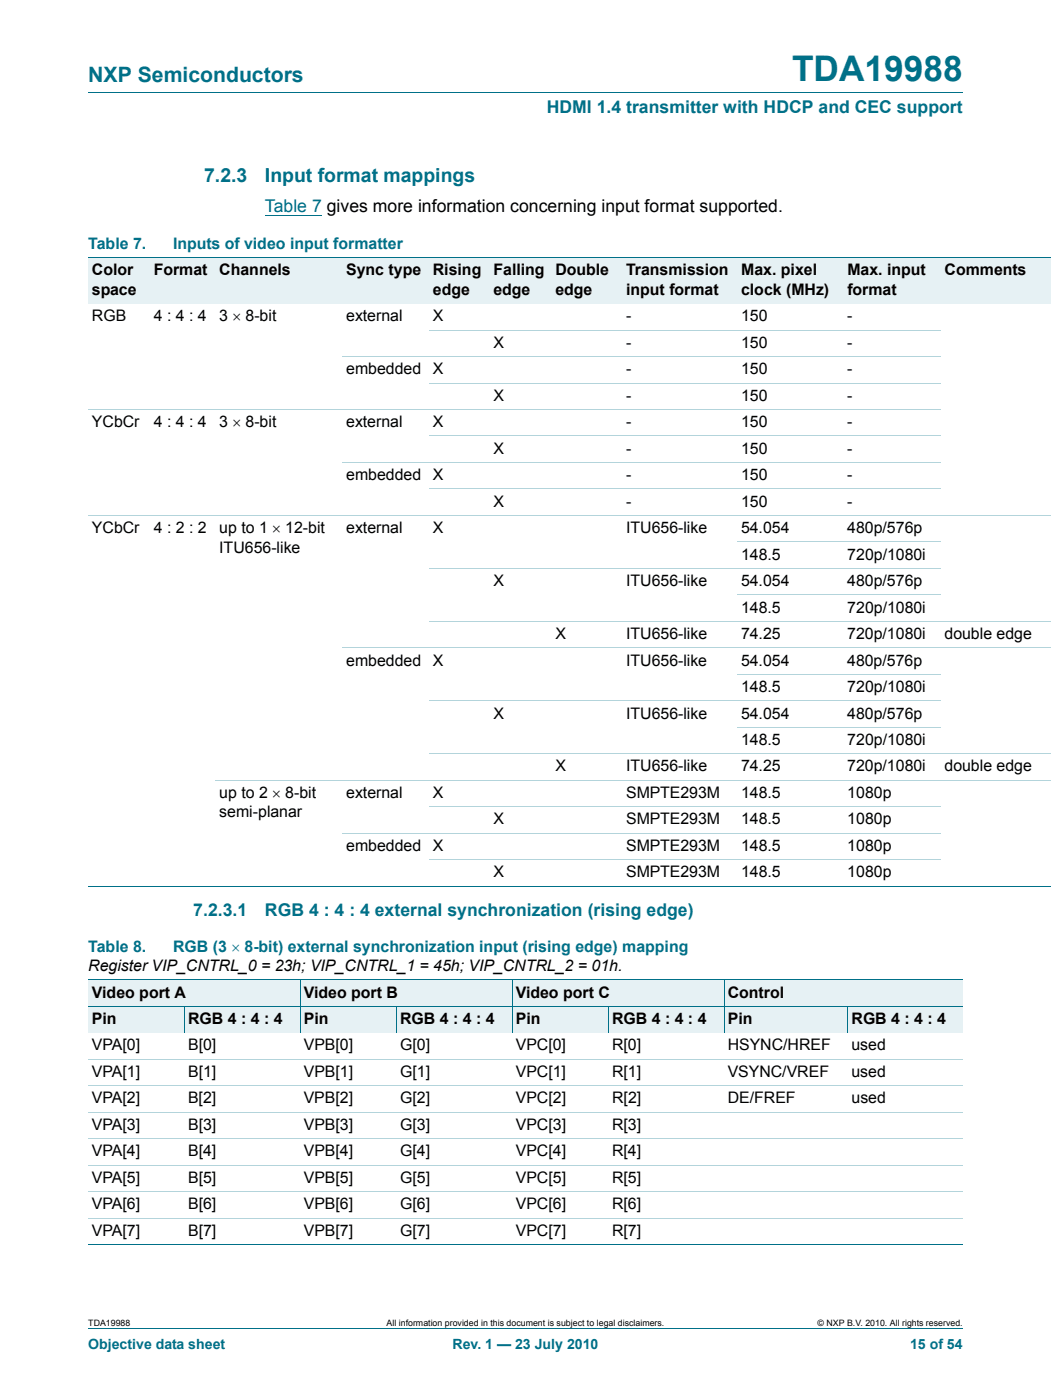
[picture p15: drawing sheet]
<svg xmlns="http://www.w3.org/2000/svg" width="210mm" height="280mm" viewBox="0 0 210 280" stroke-linecap="round" stroke-linejoin="round" font-family="sans-serif">
<defs><g id="words">
<text font-size="7" fill="#007088" x="158.2" y="16.2">TDA19988</text>
<text font-size="4.2" fill="#007088" x="17.6" y="16.4">NXP Semiconductors</text>
<g font-size="3.9" fill="#007088">
<text x="40.8" y="36.3">7.2.3</text>
<text x="52.9" y="36.3">Input format mappings</text>
</g>
<g font-size="3.5" fill="#007088">
<text x="109.2" y="22.6">HDMI 1.4 transmitter with HDCP and CEC support</text>
<text x="38.6" y="183">7.2.3.1</text>
<text x="52.9" y="183">RGB 4 : 4 : 4 external synchronization (rising edge)</text>
</g>
<text font-size="3.5" fill="#00f" x="52.9" y="42.4">Table 7 gives more information concerning input format supported.</text>
<g font-size="3.2" fill="#007088">
<text x="17.6" y="49.7">Table 7.</text>
<text x="34.6" y="49.7">Inputs of video input formatter</text>
<text x="17.6" y="190.1">Table 8.</text>
<text x="34.6" y="190.1">RGB (3 × 8-bit) external synchronization input (rising edge) mapping</text>
</g>
<g font-size="3.2">
<text x="18.4" y="55">Color</text>
<text x="18.4" y="58.9">space</text>
<text x="30.7" y="55">Format</text>
<text x="43.8" y="55">Channels</text>
<text x="69.1" y="55">Sync type</text>
<text x="86.4" y="55">Rising</text>
<text x="86.4" y="58.9">edge</text>
<text x="98.6" y="55">Falling</text>
<text x="98.6" y="58.9">edge</text>
<text x="110.9" y="55">Double</text>
<text x="110.9" y="58.9">edge</text>
<text x="125.1" y="55">Transmission</text>
<text x="125.1" y="58.9">input format</text>
<text x="148" y="55">Max. pixel</text>
<text x="148" y="58.9">clock (MHz)</text>
<text x="169.2" y="55">Max. input</text>
<text x="169.2" y="58.9">format</text>
<text x="188.7" y="55">Comments</text>
<text x="18.4" y="64.2">RGB</text>
<text x="30.7" y="64.2">4 : 4 : 4</text>
<text x="43.8" y="64.2">3 × 8-bit</text>
<text x="69.1" y="64.2">external</text>
<text x="86.4" y="64.2">X</text>
<text x="125" y="64.2">-</text>
<text x="148" y="64.2">150</text>
<text x="169.2" y="64.2">-</text>
<text x="98.6" y="69.5">X</text>
<text x="125.1" y="69.5">-</text>
<text x="148" y="69.5">150</text>
<text x="169.2" y="69.5">-</text>
<text x="69.1" y="74.8">embedded</text>
<text x="86.4" y="74.8">X</text>
<text x="125" y="74.8">-</text>
<text x="148" y="74.8">150</text>
<text x="169.2" y="74.8">-</text>
<text x="98.6" y="80.1">X</text>
<text x="125.1" y="80.1">-</text>
<text x="148" y="80.1">150</text>
<text x="169.2" y="80.1">-</text>
<text x="18.4" y="85.4">YCbCr</text>
<text x="30.7" y="85.4">4 : 4 : 4</text>
<text x="43.8" y="85.4">3 × 8-bit</text>
<text x="69.1" y="85.4">external</text>
<text x="86.4" y="85.4">X</text>
<text x="125" y="85.4">-</text>
<text x="148" y="85.4">150</text>
<text x="169.2" y="85.4">-</text>
<text x="69.1" y="95.9">embedded</text>
<text x="86.4" y="95.9">X</text>
<text x="98.6" y="90.7">X</text>
<text x="125" y="95.9">-</text>
<text x="125.1" y="90.7">-</text>
<text x="148" y="95.9">150</text>
<text x="148" y="90.7">150</text>
<text x="169.2" y="95.9">-</text>
<text x="169.2" y="90.7">-</text>
<text x="98.6" y="101.2">X</text>
<text x="125.1" y="101.2">-</text>
<text x="148" y="101.2">150</text>
<text x="169.2" y="101.2">-</text>
<text x="18.4" y="106.5">YCbCr</text>
<text x="30.7" y="106.5">4 : 2 : 2</text>
<text x="43.8" y="106.5">up to 1 × 12-bit</text>
<text x="69.1" y="106.5">external</text>
<text x="86.4" y="106.5">X</text>
<text x="125.1" y="106.5">ITU656-like</text>
<text x="148" y="106.5">54.054</text>
<text x="169.2" y="106.5">480p/576p</text>
<text x="43.8" y="110.4">ITU656-like</text>
<text x="148" y="111.8">148.5</text>
<text x="169.2" y="111.8">720p/1080i</text>
<text x="98.6" y="117.1">X</text>
<text x="125.1" y="117.1">ITU656-like</text>
<text x="148" y="117.1">54.054</text>
<text x="169.2" y="117.1">480p/576p</text>
<text x="148" y="122.4">148.5</text>
<text x="169.2" y="122.4">720p/1080i</text>
<text x="110.9" y="127.7">X</text>
<text x="125.1" y="127.7">ITU656-like</text>
<text x="148" y="127.7">74.25</text>
<text x="169.2" y="127.7">720p/1080i</text>
<text x="188.6" y="127.7">double edge</text>
<text x="69.1" y="133">embedded</text>
<text x="86.4" y="133">X</text>
<text x="125.1" y="133">ITU656-like</text>
<text x="148" y="133">54.054</text>
<text x="169.2" y="133">480p/576p</text>
<text x="98.6" y="143.6">X</text>
<text x="125.1" y="143.6">ITU656-like</text>
<text x="148" y="143.6">54.054</text>
<text x="148" y="138.3">148.5</text>
<text x="169.2" y="143.6">480p/576p</text>
<text x="169.2" y="138.3">720p/1080i</text>
<text x="148" y="148.9">148.5</text>
<text x="169.2" y="148.9">720p/1080i</text>
<text x="110.9" y="154.2">X</text>
<text x="125.1" y="154.2">ITU656-like</text>
<text x="148" y="154.2">74.25</text>
<text x="169.2" y="154.2">720p/1080i</text>
<text x="188.6" y="154.2">double edge</text>
<text x="43.8" y="159.5">up to 2 × 8-bit</text>
<text x="69.1" y="159.5">external</text>
<text x="86.4" y="159.5">X</text>
<text x="125.1" y="159.5">SMPTE293M</text>
<text x="148" y="159.5">148.5</text>
<text x="169.2" y="159.5">1080p</text>
<text x="43.8" y="163.3">semi-planar</text>
<text x="98.6" y="164.7">X</text>
<text x="125.1" y="164.7">SMPTE293M</text>
<text x="148" y="164.7">148.5</text>
<text x="169.2" y="164.7">1080p</text>
<text x="69.1" y="170">embedded</text>
<text x="86.4" y="170">X</text>
<text x="125.1" y="170">SMPTE293M</text>
<text x="148" y="170">148.5</text>
<text x="169.2" y="170">1080p</text>
<text x="98.6" y="175.3">X</text>
<text x="125.1" y="175.3">SMPTE293M</text>
<text x="148" y="175.3">148.5</text>
<text x="169.2" y="175.3">1080p</text>
<text x="17.6" y="194">Register VIP_CNTRL_0 = 23h; VIP_CNTRL_1 = 45h; VIP_CNTRL_2 = 01h.</text>
<text x="18.4" y="199.3">Video port A</text>
<text x="60.7" y="199.3">Video port B</text>
<text x="103" y="199.3">Video port C</text>
<text x="145.4" y="199.3">Control</text>
<text x="18.4" y="204.6">Pin</text>
<text x="18.4" y="209.9">VPA[0]</text>
<text x="37.6" y="209.9">B[0]</text>
<text x="37.6" y="204.6">RGB 4 : 4 : 4</text>
<text x="60.7" y="204.6">Pin</text>
<text x="60.7" y="209.9">VPB[0]</text>
<text x="79.9" y="209.9">G[0]</text>
<text x="79.9" y="204.6">RGB 4 : 4 : 4</text>
<text x="103" y="204.6">Pin</text>
<text x="103" y="209.9">VPC[0]</text>
<text x="122.2" y="209.9">R[0]</text>
<text x="122.3" y="204.6">RGB 4 : 4 : 4</text>
<text x="145.3" y="209.9">HSYNC/HREF</text>
<text x="145.4" y="204.6">Pin</text>
<text x="170" y="209.9">used</text>
<text x="170.1" y="204.6">RGB 4 : 4 : 4</text>
<text x="18.4" y="215.2">VPA[1]</text>
<text x="37.6" y="215.2">B[1]</text>
<text x="60.7" y="215.2">VPB[1]</text>
<text x="79.9" y="215.2">G[1]</text>
<text x="103" y="215.2">VPC[1]</text>
<text x="122.2" y="215.2">R[1]</text>
<text x="145.3" y="215.2">VSYNC/VREF</text>
<text x="170" y="215.2">used</text>
<text x="18.4" y="220.5">VPA[2]</text>
<text x="37.6" y="220.5">B[2]</text>
<text x="60.7" y="220.5">VPB[2]</text>
<text x="79.9" y="220.5">G[2]</text>
<text x="103" y="220.5">VPC[2]</text>
<text x="122.3" y="220.5">R[2]</text>
<text x="145.4" y="220.5">DE/FREF</text>
<text x="170.1" y="220.5">used</text>
<text x="18.4" y="225.8">VPA[3]</text>
<text x="37.6" y="225.8">B[3]</text>
<text x="60.7" y="225.8">VPB[3]</text>
<text x="79.9" y="225.8">G[3]</text>
<text x="103" y="225.8">VPC[3]</text>
<text x="122.3" y="225.8">R[3]</text>
<text x="18.4" y="231.1">VPA[4]</text>
<text x="37.6" y="231.1">B[4]</text>
<text x="60.7" y="231.1">VPB[4]</text>
<text x="79.9" y="231.1">G[4]</text>
<text x="103" y="231.1">VPC[4]</text>
<text x="122.3" y="231.1">R[4]</text>
<text x="18.4" y="236.4">VPA[5]</text>
<text x="37.6" y="236.4">B[5]</text>
<text x="60.7" y="236.4">VPB[5]</text>
<text x="79.9" y="236.4">G[5]</text>
<text x="103" y="236.4">VPC[5]</text>
<text x="122.3" y="236.4">R[5]</text>
<text x="18.4" y="241.7">VPA[6]</text>
<text x="37.6" y="241.7">B[6]</text>
<text x="60.7" y="241.7">VPB[6]</text>
<text x="79.9" y="241.7">G[6]</text>
<text x="103" y="241.7">VPC[6]</text>
<text x="122.3" y="241.7">R[6]</text>
<text x="18.4" y="247">VPA[7]</text>
<text x="37.6" y="247">B[7]</text>
<text x="60.7" y="247">VPB[7]</text>
<text x="79.9" y="247">G[7]</text>
<text x="103" y="247">VPC[7]</text>
<text x="122.3" y="247">R[7]</text>
</g>
<g font-size="2.8" fill="#007088">
<text x="17.6" y="269.5">Objective data sheet</text>
<text x="90.4" y="269.5">Rev. 1 — 23 July 2010</text>
<text x="181.8" y="269.5">15 of 54</text>
</g>
<g font-size="1.8">
<text x="17.6" y="264.9">TDA19988</text>
<text x="77.2" y="264.9">All information provided in this document is subject to legal disclaimers.</text>
<text x="163.3" y="264.9">© NXP B.V. 2010. All rights reserved.</text>
</g>
</g></defs>
<path d="M17.6 18.5h174.7M17.6 265.5h174.7" fill="none" stroke="#007088" stroke-width=".2"/>
<path d="M52.9 43.1h11.4" fill="none" stroke="#00f" stroke-width=".2"/>
<g fill="#e6f1f4">
<path d="M17.6 51.5h12.4v9.2h-12.4z"/>
<path d="M30 51.5h13.1v9.2h-13.1z"/>
<path d="M43.1 51.5h25.3v9.2h-25.3z"/>
<path d="M68.4 51.5h17.3v9.2h-17.3z"/>
<path d="M85.7 51.5h12.2v9.2h-12.2z"/>
<path d="M97.9 51.5h12.3v9.2h-12.3z"/>
<path d="M110.2 51.5h14.2v9.2h-14.2z"/>
<path d="M124.4 51.5h22.9v9.2h-22.9z"/>
<path d="M147.3 51.5h21.2v9.2h-21.2z"/>
<path d="M168.5 51.5h19.4v9.2h-19.4z"/>
<path d="M187.9 51.5h22v9.2h-22z"/>
</g>
<path d="M17.6 51.5h192.3M17.6 177.1h192.3" fill="none" stroke="#007088" stroke-width=".2"/>
<g fill="none" stroke="#b3d4db" stroke-width=".2">
<path d="M68.4 71.2h119.5M85.7 66h102.2M85.7 76.5h102.2M17.6 81.8h170.3M68.4 92.4h119.5M85.7 87.1h102.2M85.7 97.7h102.2M17.6 103h192.3M85.7 113.6h102.2M147.3 108.3h40.6M147.3 118.9h40.6M68.4 129.5h141.5"/>
<path d="M85.7 124.2h124.2M147.3 134.7h40.6M43.1 155.9h166.8M85.7 140h102.2M85.7 150.6h124.2M147.3 145.4h40.6M68.4 166.5h119.5M85.7 161.2h102.2M85.7 171.8h102.2"/>
</g>
<g fill="#e6f1f4">
<path d="M17.6 195.8h42.4v5.3h-42.4z"/>
<path d="M60 195.8h42.3v5.3h-42.3z"/>
<path d="M102.3 195.8h42.4v5.3h-42.4z"/>
<path d="M144.7 195.8h47.6v5.3h-47.6z"/>
<path d="M17.6 201.1h19.3v5.3h-19.3z"/>
<path d="M36.9 201.1h23.1v5.3h-23.1z"/>
<path d="M60 201.1h19.2v5.3h-19.2z"/>
<path d="M79.2 201.1h23.1v5.3h-23.1z"/>
<path d="M102.3 201.1h19.3v5.3h-19.3z"/>
<path d="M121.6 201.1h23.1v5.3h-23.1z"/>
<path d="M144.7 201.1h24.6v5.3h-24.6z"/>
<path d="M169.3 201.1h23v5.3h-23z"/>
</g>
<path d="M17.6 195.8h174.7M60 195.7v10.7M102.3 195.7v10.7M144.7 195.7v10.7M17.6 201.1h174.7M36.9 201v5.4M79.2 201v5.4M121.6 201v5.4M169.3 201v5.4M17.6 248.7h174.7" fill="none" stroke="#007088" stroke-width=".2"/>
<path d="M17.6 211.7h174.7M17.6 217h174.7M17.6 222.2h174.7M17.6 227.5h174.7M17.6 232.8h174.7M17.6 238.1h174.7M17.6 243.4h174.7" fill="none" stroke="#b3d4db" stroke-width=".2"/>
<use href="#words"/>
</svg>
